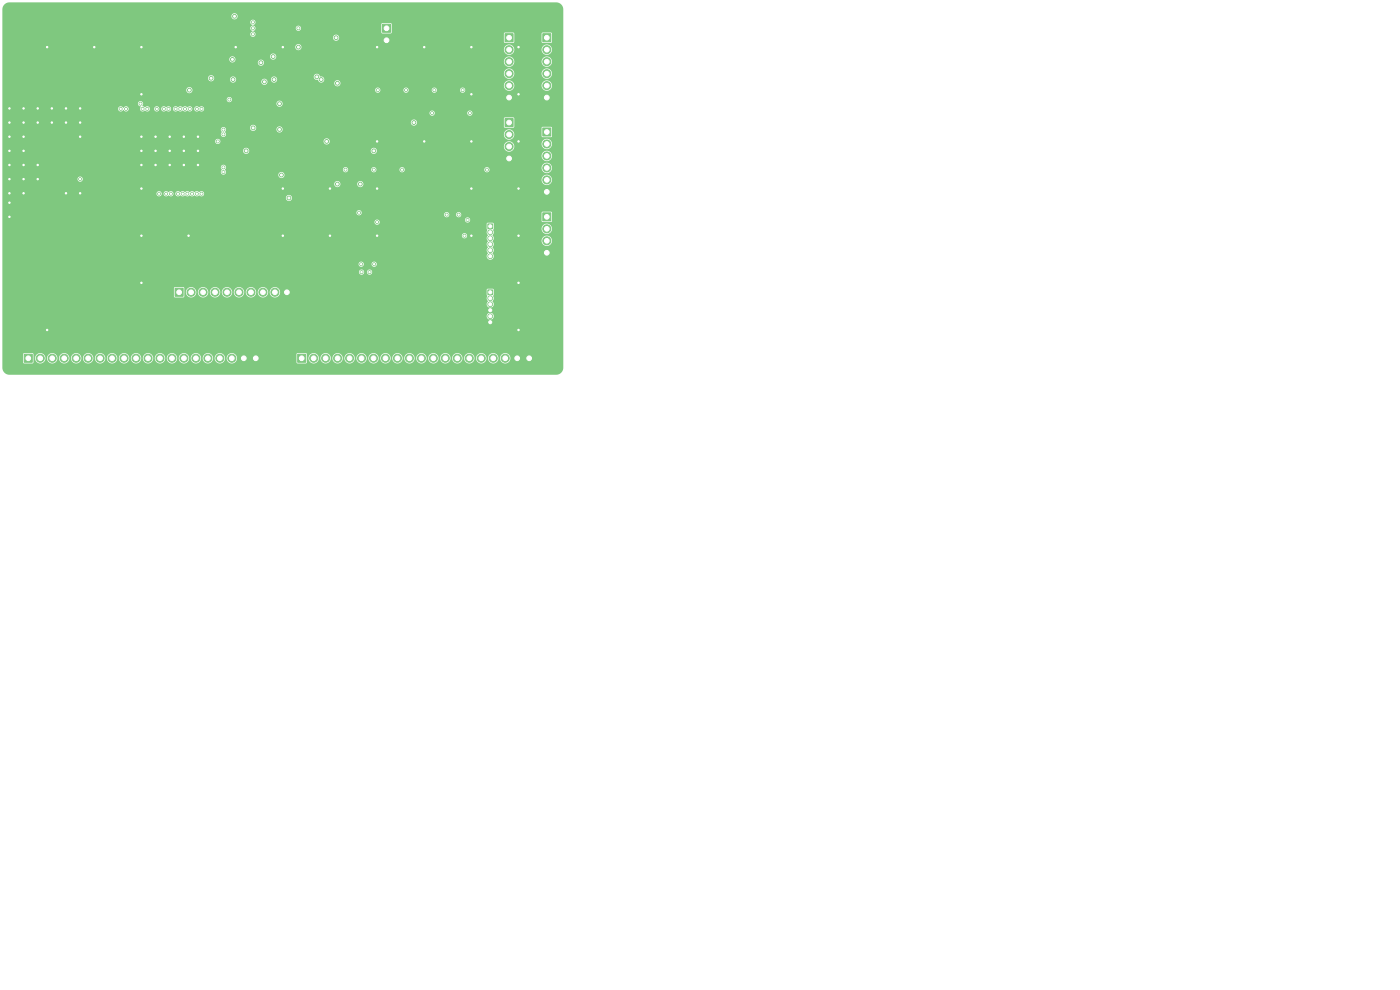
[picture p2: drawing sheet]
<svg xmlns="http://www.w3.org/2000/svg" width="297mm" height="210mm" viewBox="0 0 297 210" stroke-linecap="round" stroke-linejoin="round" font-family="sans-serif">
<g fill="#7fc87f" stroke="#7fc87f" stroke-width=".21">
<path d="M37.1 61.2h1.7v1.7h-1.7z"/>
<path d="M115.1 7.2h1.7v1.7h-1.7z"/>
<path d="M5.1 75.2h1.7v1.7h-1.7z"/>
<path d="M103.5 47.5h1v1h-1z"/>
<path d="M115.1 27.2h1.7v1.7h-1.7z"/>
<path d="M63.1 75.2h1.7v1.7h-1.7z"/>
<path d="M115.1 45.2h1.7v1.7h-1.7z"/>
<path d="M107.1 25.2h1.8v1.7h-1.8z"/>
<path d="M103.5 61.5h1v1h-1z"/>
<path d="M81.1 5.2h1.7v1.7h-1.7z"/>
<path d="M107.1 7.2h1.8v1.7h-1.8z"/>
<circle cx="40.5" cy="62" r=".85"/>
<circle cx="43.1" cy="62" r=".85"/>
<circle cx="45.6" cy="62" r=".85"/>
<circle cx="48.2" cy="62" r=".85"/>
<circle cx="50.7" cy="62" r=".85"/>
<circle cx="53.2" cy="62" r=".85"/>
<circle cx="55.8" cy="62" r=".85"/>
<circle cx="58.3" cy="62" r=".85"/>
<circle cx="60.9" cy="62" r=".85"/>
<circle cx="116" cy="10.5" r=".85"/>
<circle cx="116" cy="13.1" r=".85"/>
<circle cx="116" cy="15.6" r=".85"/>
<circle cx="116" cy="18.2" r=".85"/>
<circle cx="116" cy="20.7" r=".85"/>
<circle cx="8.5" cy="76" r=".85"/>
<circle cx="11.1" cy="76" r=".85"/>
<circle cx="13.6" cy="76" r=".85"/>
<circle cx="16.2" cy="76" r=".85"/>
<circle cx="18.7" cy="76" r=".85"/>
<circle cx="21.2" cy="76" r=".85"/>
<circle cx="23.8" cy="76" r=".85"/>
<circle cx="26.3" cy="76" r=".85"/>
<circle cx="28.9" cy="76" r=".85"/>
<circle cx="31.4" cy="76" r=".85"/>
<circle cx="33.9" cy="76" r=".85"/>
<circle cx="36.5" cy="76" r=".85"/>
<circle cx="39" cy="76" r=".85"/>
<circle cx="41.6" cy="76" r=".85"/>
<circle cx="44.1" cy="76" r=".85"/>
<circle cx="46.6" cy="76" r=".85"/>
<circle cx="49.2" cy="76" r=".85"/>
<circle cx="51.7" cy="76" r=".85"/>
<circle cx="54.3" cy="76" r=".85"/>
<circle cx="104" cy="49.3" r=".5"/>
<circle cx="104" cy="50.5" r=".5"/>
<circle cx="104" cy="51.8" r=".5"/>
<circle cx="104" cy="53.1" r=".5"/>
<circle cx="104" cy="54.4" r=".5"/>
<circle cx="116" cy="30.5" r=".85"/>
<circle cx="116" cy="33.1" r=".85"/>
<circle cx="116" cy="35.6" r=".85"/>
<circle cx="116" cy="38.2" r=".85"/>
<circle cx="116" cy="40.7" r=".85"/>
<circle cx="66.5" cy="76" r=".85"/>
<circle cx="69.1" cy="76" r=".85"/>
<circle cx="71.6" cy="76" r=".85"/>
<circle cx="74.2" cy="76" r=".85"/>
<circle cx="76.7" cy="76" r=".85"/>
<circle cx="79.2" cy="76" r=".85"/>
<circle cx="81.8" cy="76" r=".85"/>
<circle cx="84.3" cy="76" r=".85"/>
<circle cx="86.9" cy="76" r=".85"/>
<circle cx="89.4" cy="76" r=".85"/>
<circle cx="91.9" cy="76" r=".85"/>
<circle cx="94.5" cy="76" r=".85"/>
<circle cx="97" cy="76" r=".85"/>
<circle cx="99.6" cy="76" r=".85"/>
<circle cx="102.1" cy="76" r=".85"/>
<circle cx="104.6" cy="76" r=".85"/>
<circle cx="107.2" cy="76" r=".85"/>
<circle cx="109.7" cy="76" r=".85"/>
<circle cx="112.3" cy="76" r=".85"/>
<circle cx="116" cy="48.5" r=".85"/>
<circle cx="116" cy="51.1" r=".85"/>
<circle cx="116" cy="53.6" r=".85"/>
<circle cx="108" cy="28.5" r=".85"/>
<circle cx="108" cy="31.1" r=".85"/>
<circle cx="108" cy="33.6" r=".85"/>
<circle cx="104" cy="63.3" r=".5"/>
<circle cx="104" cy="64.5" r=".5"/>
<circle cx="104" cy="65.8" r=".5"/>
<circle cx="104" cy="67.1" r=".5"/>
<circle cx="104" cy="68.4" r=".5"/>
<circle cx="82" cy="8.5" r=".85"/>
<circle cx="108" cy="10.5" r=".85"/>
<circle cx="108" cy="13.1" r=".85"/>
<circle cx="108" cy="15.6" r=".85"/>
<circle cx="108" cy="18.2" r=".85"/>
<circle cx="108" cy="20.7" r=".85"/>
<circle cx="91.7" cy="24" r=".3"/>
<circle cx="42.7" cy="41.1" r=".3"/>
<circle cx="25.6" cy="23.1" r=".3"/>
<circle cx="42" cy="29" r=".3"/>
<circle cx="30" cy="10" r=".3"/>
<circle cx="5" cy="35" r=".3"/>
<circle cx="5" cy="26" r=".3"/>
<circle cx="110" cy="20" r=".3"/>
<circle cx="90" cy="10" r=".3"/>
<circle cx="17" cy="26" r=".3"/>
<circle cx="2" cy="29" r=".3"/>
<circle cx="100" cy="40" r=".3"/>
<circle cx="80" cy="50" r=".3"/>
<circle cx="42" cy="35" r=".3"/>
<circle cx="17" cy="29" r=".3"/>
<circle cx="39" cy="35" r=".3"/>
<circle cx="5" cy="32" r=".3"/>
<circle cx="2" cy="26" r=".3"/>
<circle cx="70" cy="40" r=".3"/>
<circle cx="14" cy="23" r=".3"/>
<circle cx="90" cy="30" r=".3"/>
<circle cx="17" cy="41" r=".3"/>
<circle cx="2" cy="35" r=".3"/>
<circle cx="42" cy="32" r=".3"/>
<circle cx="36" cy="32" r=".3"/>
<circle cx="60" cy="40" r=".3"/>
<circle cx="8" cy="26" r=".3"/>
<circle cx="100" cy="10" r=".3"/>
<circle cx="2" cy="38" r=".3"/>
<circle cx="8" cy="38" r=".3"/>
<circle cx="11" cy="23" r=".3"/>
<circle cx="33" cy="29" r=".3"/>
<circle cx="17" cy="23" r=".3"/>
<circle cx="80" cy="10" r=".3"/>
<circle cx="70" cy="50" r=".3"/>
<circle cx="80" cy="40" r=".3"/>
<circle cx="100" cy="30" r=".3"/>
<circle cx="39" cy="29" r=".3"/>
<circle cx="110" cy="10" r=".3"/>
<circle cx="100" cy="20" r=".3"/>
<circle cx="33" cy="35" r=".3"/>
<circle cx="50" cy="10" r=".3"/>
<circle cx="30" cy="35" r=".3"/>
<circle cx="5" cy="41" r=".3"/>
<circle cx="11" cy="26" r=".3"/>
<circle cx="80" cy="30" r=".3"/>
<circle cx="5" cy="23" r=".3"/>
<circle cx="2" cy="32" r=".3"/>
<circle cx="2" cy="46" r=".3"/>
<circle cx="30" cy="29" r=".3"/>
<circle cx="110" cy="60" r=".3"/>
<circle cx="8" cy="35" r=".3"/>
<circle cx="110" cy="50" r=".3"/>
<circle cx="36" cy="29" r=".3"/>
<circle cx="30" cy="60" r=".3"/>
<circle cx="40" cy="50" r=".3"/>
<circle cx="110" cy="70" r=".3"/>
<circle cx="60" cy="50" r=".3"/>
<circle cx="14" cy="41" r=".3"/>
<circle cx="30" cy="40" r=".3"/>
<circle cx="100" cy="50" r=".3"/>
<circle cx="39" cy="32" r=".3"/>
<circle cx="30" cy="32" r=".3"/>
<circle cx="110" cy="40" r=".3"/>
<circle cx="2" cy="41" r=".3"/>
<circle cx="8" cy="23" r=".3"/>
<circle cx="2" cy="43" r=".3"/>
<circle cx="2" cy="23" r=".3"/>
<circle cx="30" cy="50" r=".3"/>
<circle cx="33" cy="32" r=".3"/>
<circle cx="30" cy="20" r=".3"/>
<circle cx="10" cy="70" r=".3"/>
<circle cx="36" cy="35" r=".3"/>
<circle cx="14" cy="26" r=".3"/>
<circle cx="5" cy="29" r=".3"/>
<circle cx="10" cy="10" r=".3"/>
<circle cx="110" cy="30" r=".3"/>
<circle cx="5" cy="38" r=".3"/>
<circle cx="20" cy="10" r=".3"/>
<circle cx="60" cy="10" r=".3"/>
<circle cx="47.4" cy="28.5" r=".3"/>
<circle cx="76.6" cy="56" r=".3"/>
<circle cx="99.2" cy="46.7" r=".3"/>
<circle cx="53.6" cy="6" r=".3"/>
<circle cx="40.2" cy="23.1" r=".3"/>
<circle cx="98.5" cy="50" r=".3"/>
<circle cx="49.4" cy="16.9" r=".4"/>
<circle cx="53.7" cy="27.1" r=".4"/>
<circle cx="63.3" cy="10" r=".4"/>
<circle cx="94.8" cy="45.5" r=".3"/>
<circle cx="33.8" cy="41.1" r=".3"/>
<circle cx="79.3" cy="36" r=".3"/>
<circle cx="47.4" cy="36.5" r=".3"/>
<circle cx="79.3" cy="32" r=".4"/>
<circle cx="71.3" cy="8" r=".4"/>
<circle cx="87.8" cy="26" r=".4"/>
<circle cx="40.2" cy="19.1" r=".4"/>
<circle cx="49.7" cy="3.5" r=".4"/>
<circle cx="76.4" cy="39" r=".4"/>
<circle cx="39.2" cy="23.1" r=".3"/>
<circle cx="41.7" cy="41.1" r=".3"/>
<circle cx="98.1" cy="19.1" r=".3"/>
<circle cx="58.1" cy="16.9" r=".4"/>
<circle cx="67.2" cy="16.3" r=".4"/>
<circle cx="48.6" cy="21.1" r=".3"/>
<circle cx="47.4" cy="35.5" r=".3"/>
<circle cx="86.1" cy="19.1" r=".3"/>
<circle cx="29.8" cy="22" r=".3"/>
<circle cx="38.8" cy="41.1" r=".3"/>
<circle cx="36.2" cy="41.1" r=".3"/>
<circle cx="59.7" cy="37.1" r=".4"/>
<circle cx="68.1" cy="16.9" r=".4"/>
<circle cx="52.2" cy="32" r=".4"/>
<circle cx="61.3" cy="42" r=".4"/>
<circle cx="99.7" cy="24" r=".3"/>
<circle cx="55.4" cy="13.3" r=".4"/>
<circle cx="41.7" cy="23.1" r=".3"/>
<circle cx="26.8" cy="23.1" r=".3"/>
<circle cx="37.2" cy="23.1" r=".3"/>
<circle cx="42.7" cy="23.1" r=".3"/>
<circle cx="33.2" cy="23.1" r=".3"/>
<circle cx="92.1" cy="19.1" r=".3"/>
<circle cx="40.7" cy="41.1" r=".3"/>
<circle cx="97.3" cy="45.5" r=".3"/>
<circle cx="79.4" cy="56" r=".3"/>
<circle cx="80" cy="47.1" r=".3"/>
<circle cx="76.2" cy="45.1" r=".3"/>
<circle cx="76.7" cy="57.7" r=".3"/>
<circle cx="85.3" cy="36" r=".3"/>
<circle cx="30.2" cy="23.1" r=".3"/>
<circle cx="78.4" cy="57.7" r=".3"/>
<circle cx="31.2" cy="23.1" r=".3"/>
<circle cx="73.3" cy="36" r=".3"/>
<circle cx="103.3" cy="36" r=".3"/>
<circle cx="53.6" cy="7.3" r=".3"/>
<circle cx="38.2" cy="23.1" r=".3"/>
<circle cx="17" cy="38" r=".3"/>
<circle cx="39.7" cy="41.1" r=".3"/>
<circle cx="80.1" cy="19.1" r=".3"/>
<circle cx="46.2" cy="30" r=".3"/>
<circle cx="47.4" cy="27.5" r=".3"/>
<circle cx="53.6" cy="4.7" r=".3"/>
<circle cx="63.3" cy="6" r=".3"/>
<circle cx="35.2" cy="41.1" r=".3"/>
<circle cx="35.8" cy="23.1" r=".3"/>
<circle cx="37.8" cy="41.1" r=".3"/>
<circle cx="71.6" cy="39" r=".4"/>
<circle cx="59.3" cy="27.5" r=".4"/>
<circle cx="69.3" cy="30" r=".4"/>
<circle cx="44.8" cy="16.6" r=".4"/>
<circle cx="59.3" cy="22" r=".4"/>
<circle cx="58" cy="12" r=".4"/>
<circle cx="56.1" cy="17.3" r=".4"/>
<circle cx="34.8" cy="23.1" r=".3"/>
<circle cx="49.3" cy="12.6" r=".4"/>
<circle cx="71.6" cy="17.7" r=".4"/>
</g>
<path d="M.9 1l.5-.4 .6-.1h116a1.5 1.5 0 0 1 1.5 1.5v76a1.5 1.5 0 0 1-1.5 1.5h-116a1.5 1.5 0 0 1-1.5-1.5v-2.9h4.4v1.8l.2 .2h1.8l.2-.2v-1h.3v.2a1.1 1.1 0 0 0 1.2 1 1.1 1.1 0 0 0 1-1.2h.4v.2a1.1 1.1 0 0 0 1.2 1 1.1 1.1 0 0 0 1-1.2h.3v.2a1.1 1.1 0 0 0 1.2 1 1.1 1.1 0 0 0 1-1.2h.4v.2a1.1 1.1 0 0 0 1.1 1 1.1 1.1 0 0 0 1.1-1.2h.3v.2a1.1 1.1 0 0 0 1.2 1 1.1 1.1 0 0 0 1-1.2h.3v.2a1.1 1.1 0 0 0 1.2 1 1.1 1.1 0 0 0 1-1.2h.4v.2a1.1 1.1 0 0 0 1.2 1 1.1 1.1 0 0 0 1-1.2h.3v.2a1.1 1.1 0 0 0 1.2 1 1.1 1.1 0 0 0 1-1.2h.4v.2a1.1 1.1 0 0 0 1.1 1 1.1 1.1 0 0 0 1.1-1.2h.3v.2a1.1 1.1 0 0 0 1.2 1 1.1 1.1 0 0 0 1-1.2h.3v.2a1.1 1.1 0 0 0 1.2 1 1.1 1.1 0 0 0 1-1.2h.4v.2a1.1 1.1 0 0 0 1.2 1 1.1 1.1 0 0 0 1-1.2h.3v.2a1.1 1.1 0 0 0 1.2 1 1.1 1.1 0 0 0 1-1.2h.4v.2a1.1 1.1 0 0 0 1.1 1 1.1 1.1 0 0 0 1.1-1.2h.3v.2a1.1 1.1 0 0 0 1.2 1 1.1 1.1 0 0 0 1-1.2h.3v.2a1.1 1.1 0 0 0 1.2 1 1.1 1.1 0 0 0 1-1.2h.4v.2a1.1 1.1 0 0 0 1.6 .9 1.1 1.1 0 0 0 .1-1.9h13.1v1.8l.2 .2h1.8l.2-.2v-1h.3a1.1 1.1 0 0 0 1.1 1.2 1.1 1.1 0 0 0 1.1-1.2h.4v.2a1.1 1.1 0 0 0 1.2 1 1.1 1.1 0 0 0 1-1.2h.3v.2a1.1 1.1 0 0 0 1.2 1 1.1 1.1 0 0 0 1-1.2h.4v.2a1.1 1.1 0 0 0 1.1 1 1.1 1.1 0 0 0 1.1-1.2h.3v.2a1.1 1.1 0 0 0 1.2 1 1.1 1.1 0 0 0 1-1.2h.3v.2a1.1 1.1 0 0 0 1.2 1 1.1 1.1 0 0 0 1-1.2h.4v.2a1.1 1.1 0 0 0 1.2 1 1.1 1.1 0 0 0 1-1.2h.3v.2a1.1 1.1 0 0 0 1.2 1 1.1 1.1 0 0 0 1-1.2h.4v.2a1.1 1.1 0 0 0 1.1 1 1.1 1.1 0 0 0 1.1-1.2h.3v.2a1.1 1.1 0 0 0 1.2 1 1.1 1.1 0 0 0 1-1.2h.3v.2a1.1 1.1 0 0 0 1.2 1 1.1 1.1 0 0 0 1-1.2h.4v.2a1.1 1.1 0 0 0 1.2 1 1.1 1.1 0 0 0 1-1.2h.3v.2a1.1 1.1 0 0 0 1.2 1 1.1 1.1 0 0 0 1-1.2h.4v.2a1.1 1.1 0 0 0 1.1 1 1.1 1.1 0 0 0 1.1-1.2h.3v.2a1.1 1.1 0 0 0 1.2 1 1.1 1.1 0 0 0 1-1.2h.3v.2a1.1 1.1 0 0 0 1.2 1 1.1 1.1 0 0 0 1-1.2h.4v.2a1.1 1.1 0 0 0 1.7 .8 1.1 1.1 0 0 0 0-1.8 1.1 1.1 0 0 0-1.7 .8h-.4v-.2a1.1 1.1 0 0 0-1.1-.8 1.1 1.1 0 0 0-1.1 1h-.3v-.2a1.1 1.1 0 0 0-1.2-.8 1.1 1.1 0 0 0-1 1h-.3l-.1-.2a1.1 1.1 0 0 0-1.1-.8 1.1 1.1 0 0 0-1 1h-.4v-.2a1.1 1.1 0 0 0-1.2-.8 1.1 1.1 0 0 0-1 1h-.3v-.2a1.1 1.1 0 0 0-1.2-.8 1.1 1.1 0 0 0-1 1h-.4v-.2a1.1 1.1 0 0 0-1.1-.8 1.1 1.1 0 0 0-1.1 1h-.3v-.2a1.1 1.1 0 0 0-1.2-.8 1.1 1.1 0 0 0-1 1h-.3l-.1-.2a1.1 1.1 0 0 0-1.1-.8 1.1 1.1 0 0 0-1 1h-.4v-.2a1.1 1.1 0 0 0-1.2-.8 1.1 1.1 0 0 0-1 1h-.3v-.2a1.1 1.1 0 0 0-1.2-.8 1.1 1.1 0 0 0-1 1h-.4v-.2a1.1 1.1 0 0 0-1.1-.8 1.1 1.1 0 0 0-1.1 1h-.3v-.2a1.1 1.1 0 0 0-1.2-.8 1.1 1.1 0 0 0-1 1h-.3l-.1-.2a1.1 1.1 0 0 0-1.1-.8 1.1 1.1 0 0 0-1 1h-.4v-.2a1.1 1.1 0 0 0-1.2-.8 1.1 1.1 0 0 0-1 1h-.3v-.2a1.1 1.1 0 0 0-1.2-.8 1.1 1.1 0 0 0-1 1h-.4v-.2a1.1 1.1 0 0 0-1.1-.8 1.1 1.1 0 0 0-1.1 1h-.3v-.8l-.2-.2h-1.8l-.2 .2h-13.1a1.1 1.1 0 0 0-1.7 .8h-.4v-.2a1.1 1.1 0 0 0-1.1-.8 1.1 1.1 0 0 0-1.1 1h-.3v-.2a1.1 1.1 0 0 0-1.2-.8 1.1 1.1 0 0 0-1 1h-.3l-.1-.2a1.1 1.1 0 0 0-1.1-.8 1.1 1.1 0 0 0-1 1h-.4v-.2a1.1 1.1 0 0 0-1.2-.8 1.1 1.1 0 0 0-1 1h-.3v-.2a1.1 1.1 0 0 0-1.2-.8 1.1 1.1 0 0 0-1 1h-.4v-.2a1.1 1.1 0 0 0-1.1-.8 1.1 1.1 0 0 0-1.1 1h-.3v-.2a1.1 1.1 0 0 0-1.2-.8 1.1 1.1 0 0 0-1 1h-.3l-.1-.2a1.1 1.1 0 0 0-1.1-.8 1.1 1.1 0 0 0-1 1h-.4v-.2a1.1 1.1 0 0 0-1.2-.8 1.1 1.1 0 0 0-1 1h-.3v-.2a1.1 1.1 0 0 0-1.2-.8 1.1 1.1 0 0 0-1 1h-.4v-.2a1.1 1.1 0 0 0-1.1-.8 1.1 1.1 0 0 0-1.1 1h-.3v-.2a1.1 1.1 0 0 0-1.2-.8 1.1 1.1 0 0 0-1 1h-.3l-.1-.2a1.1 1.1 0 0 0-1.1-.8 1.1 1.1 0 0 0-1 1h-.4v-.2a1.1 1.1 0 0 0-1.2-.8 1.1 1.1 0 0 0-1 1h-.3v-.2a1.1 1.1 0 0 0-1.2-.8 1.1 1.1 0 0 0-1 1h-.4v-.2a1.1 1.1 0 0 0-1.1-.8 1.1 1.1 0 0 0-1.1 1h-.3v-.8l-.2-.2h-1.8l-.2 .2h-4.4v-8.1h102.7v.2a.75 .75 0 0 0 1.2 .5 .75 .75 0 0 0 0-1.3 .75 .75 0 0 0-1.2 .6h-102.7v-5.9h36.4v1.8l.2 .2h1.8l.2-.2v-1h.3a1.1 1.1 0 0 0 1.1 1.2 1.1 1.1 0 0 0 1.1-1.2h.4v.2a1.1 1.1 0 0 0 1.2 1 1.1 1.1 0 0 0 1-1.2h.3v.2a1.1 1.1 0 0 0 1.2 1 1.1 1.1 0 0 0 1-1.2h.4v.2a1.1 1.1 0 0 0 1.1 1 1.1 1.1 0 0 0 1.1-1.2h.3v.2a1.1 1.1 0 0 0 1.2 1 1.1 1.1 0 0 0 1-1.2h.3v.2a1.1 1.1 0 0 0 1.2 1 1.1 1.1 0 0 0 1-1.2h.4v.2a1.1 1.1 0 0 0 1.2 1 1.1 1.1 0 0 0 1-1.2h.3v.2a1.1 1.1 0 0 0 1.4 1 1.1 1.1 0 0 0 .7-1.6h43.9l.2 1.3a1.02 1.02 0 0 0 .1 1.2 .78 .78 0 0 0 .1 1.1 .78 .78 0 0 0 1.1-.1 .78 .78 0 0 0-.2-1.1 1.03 1.03 0 0 0 .1-1.2l.2-1.2-.3-.3h-1l-.3 .3h-43.9a1.1 1.1 0 0 0-1.2-.6 1.1 1.1 0 0 0-.9 1h-.3v-.2a1.1 1.1 0 0 0-1.2-.8 1.1 1.1 0 0 0-1 1h-.4v-.2a1.1 1.1 0 0 0-1.1-.8 1.1 1.1 0 0 0-1.1 1h-.3v-.2a1.1 1.1 0 0 0-1.2-.8 1.1 1.1 0 0 0-1 1h-.3l-.1-.2a1.1 1.1 0 0 0-1.1-.8 1.1 1.1 0 0 0-1 1h-.4v-.2a1.1 1.1 0 0 0-1.2-.8 1.1 1.1 0 0 0-1 1h-.3v-.2a1.1 1.1 0 0 0-1.2-.8 1.1 1.1 0 0 0-1 1h-.4v-.2a1.1 1.1 0 0 0-1.1-.8 1.1 1.1 0 0 0-1.1 1h-.3v-.8l-.2-.2h-1.8l-.2 .2h-36.4v-3.4h75.6v.1a.56 .56 0 0 0 .7 .5 .56 .56 0 0 0 .5-.6h.5v.1a.56 .56 0 0 0 .9 .4 .56 .56 0 0 0 0-.9 .56 .56 0 0 0-.9 .4h-.5l-.1-.2a.56 .56 0 0 0-.6-.3 .56 .56 0 0 0-.5 .5h-75.6v-1.7h75.6v.1a.56 .56 0 0 0 .6 .5 .56 .56 0 0 0 .5-.6h1.6v.1a.56 .56 0 0 0 .9 .4 .56 .56 0 0 0 0-.9 .56 .56 0 0 0-.9 .4h-1.6l-.1-.2a.56 .56 0 0 0-.5-.3 .56 .56 0 0 0-.5 .5h-75.6v-6.1h97.5v.2a.56 .56 0 0 0 .8 .4 .56 .56 0 0 0 0-1 .56 .56 0 0 0-.8 .4h-97.5v-2.8h78.9v.1a.55 .55 0 0 0 .4 .5 .55 .55 0 0 0 .6-.2h22.8v1l.2 .3-.2 .5 .3 .6a.99 .99 0 0 0 0 1.3 .97 .97 0 0 0 0 1.3 .97 .97 0 0 0 0 1.3 .78 .78 0 0 0 .1 1.1 .78 .78 0 0 0 1.1-.1 .78 .78 0 0 0-.2-1.1 .93 .93 0 0 0 0-1.3 .97 .97 0 0 0 0-1.3l.1-.1h10.3v.2a1.1 1.1 0 0 0 1.7 .8 1.1 1.1 0 0 0 0-1.9 1.1 1.1 0 0 0-1.7 .9h-10.3l.1-.1a.81 .81 0 0 0-.2-1v-.1a1.02 1.02 0 0 0 .1-1.1l.2-.2h10.1v.1a1.1 1.1 0 0 0 1.7 .9 1.1 1.1 0 0 0 0-1.9 1.1 1.1 0 0 0-1.7 .9h-10.1v-1l-.3-.3h-1l-.3 .3h-22.8a.55 .55 0 0 0-.3-.9h18.5v.1a.56 .56 0 0 0 .9 .4 .56 .56 0 0 0 0-.9 .56 .56 0 0 0-.9 .4h-18.7l-.2 .1-.3 .4h-78.9v-2h75.1a.55 .55 0 0 0 .4 .5 .55 .55 0 0 0 .6-.1h17.6v.1a.56 .56 0 0 0 .6 .5 .56 .56 0 0 0 .5-.6h1.4v.1a.55 .55 0 0 0 .9 .4 .55 .55 0 0 0 .1-.9h17.2l.1 1.9 1.9 .1 .2-.2v-1.8l-.2-.2h-1.8l-.2 .2h-17.3a.56 .56 0 0 0-.9 .4h-1.4v-.2a.56 .56 0 0 0-.6-.3 .56 .56 0 0 0-.5 .5h-17.6a.55 .55 0 0 0-.2-.9 .55 .55 0 0 0-.8 .5h-75.1v-3.2h60.1v.2a.65 .65 0 0 0 1 .5 .65 .65 0 0 0 0-1.2 .65 .65 0 0 0-1 .5h-60.1v-.9h32.7v.2a.56 .56 0 0 0 .6 .5 .56 .56 0 0 0 .5-.7h.4v.2a.67 .67 0 0 0 1.1 .2 .55 .55 0 0 0 .7 .2 .55 .55 0 0 0 .3-.6h.4v.2a.67 .67 0 0 0 1.1 .2 .79 .79 0 0 0 1 0 .79 .79 0 0 0 1 0 .79 .79 0 0 0 1 0 .79 .79 0 0 0 1 0 .57 .57 0 0 0 .9 0 .57 .57 0 0 0-.2-.8 .57 .57 0 0 0-.8 .2l-.2-.2h-.5a.42 .42 0 0 1-.7-.1l-.2 .1a.48 .48 0 0 1-.8-.1l-.2 .1a.48 .48 0 0 1-.8-.1l-.2 .1a.48 .48 0 0 1-.8-.1l-.4 .2-.2 .3h-.4a.67 .67 0 0 0-1.1-.2l-.5-.3-.4 .3-.1 .2h-.4a.56 .56 0 0 0-.6-.5 .56 .56 0 0 0-.5 .5h-32.7v-2h70.4v.1a.65 .65 0 0 0 .7 .6 .65 .65 0 0 0 .6-.7h3.6v.1a.65 .65 0 0 0 1 .5 .65 .65 0 0 0 0-1.1 .65 .65 0 0 0-1 .5h-3.6v-.1a.65 .65 0 0 0-.7-.5 .65 .65 0 0 0-.6 .6h-70.4v-1.1h15.9v.2a.56 .56 0 0 0 .6 .5 .56 .56 0 0 0 .6-.5h97.3v.1a1.1 1.1 0 0 0 1.7 .9 1.1 1.1 0 0 0 0-1.9 1.1 1.1 0 0 0-1.7 .9h-97.3a.56 .56 0 0 0-.5-.7 .56 .56 0 0 0-.7 .5h-15.9v-.8h58.5v.1a.65 .65 0 0 0 1 .5 .65 .65 0 0 0 0-1.1 .65 .65 0 0 0-1 .5h-58.5v-1.7h46.3l.1 .3a.42 .42 0 0 1-.1 .7 .57 .57 0 0 0 .9 .5 .57 .57 0 0 0 0-.9l25-.1v.2a.56 .56 0 0 0 .7 .5 .56 .56 0 0 0 .5-.7h4.8v.2a.56 .56 0 0 0 .7 .5 .56 .56 0 0 0 .5-.7h4.8v.2a.56 .56 0 0 0 .7 .5 .56 .56 0 0 0 .5-.7h16.8v.2a.55 .55 0 0 0 .9 .4 .55 .55 0 0 0 0-1h11.3v.2a1.1 1.1 0 0 0 1.7 .9 1.1 1.1 0 0 0 0-1.9 1.1 1.1 0 0 0-1.7 .8l-11.7-.1-.2 .2-.3 .3h-16.8a.56 .56 0 0 0-.6-.5 .56 .56 0 0 0-.6 .5h-4.8l-.1-.1a.56 .56 0 0 0-.6-.4 .56 .56 0 0 0-.5 .5h-4.8l-.1-.1a.56 .56 0 0 0-.6-.4 .56 .56 0 0 0-.5 .5h-24.9v-.1a.55 .55 0 0 0-.2-.8 .55 .55 0 0 0-.8 .4h-46.3v-2.4h114.4v.2a1.1 1.1 0 0 0 1.7 .8 1.1 1.1 0 0 0 0-1.9 1.1 1.1 0 0 0-1.7 .9h-114.4v-1.1h51.1v.2a.65 .65 0 0 0 .7 .6 .65 .65 0 0 0 .6-.8h25.7v.2a.65 .65 0 0 0 1 .5 .65 .65 0 0 0 0-1.2 .65 .65 0 0 0-1 .5h-25.7l-.1-.1a.65 .65 0 0 0-.6-.5 .65 .65 0 0 0-.6 .6h-51.1v-.9h106.4v.2a1.1 1.1 0 0 0 1.5 .9 1.1 1.1 0 0 0 .5-1.6h6v.1a1.1 1.1 0 0 0 1.7 .9 1.1 1.1 0 0 0 0-1.9 1.1 1.1 0 0 0-1.7 .9l-6.1-.1a1.1 1.1 0 0 0-1.1-.4 1.1 1.1 0 0 0-.8 1h-106.4v-1.1h45.1v.2a.55 .55 0 0 0 .7 .5 .55 .55 0 0 0 .5-.7h21.8v.2a.65 .65 0 0 0 1 .5 .65 .65 0 0 0 0-1.2 .65 .65 0 0 0-1 .5h-21.8a.56 .56 0 0 0-.6-.5 .56 .56 0 0 0-.6 .5h-45.1v-2.5h46.3l.3 .6a.57 .57 0 0 0 0 1 .57 .57 0 0 0 .9-.5h58.9v.1a1.1 1.1 0 0 0 1.7 .9 1.1 1.1 0 0 0 0-1.9 1.1 1.1 0 0 0-1.7 .9h-58.9l-.3-.6a.55 .55 0 0 0 0-.8h5.3v.1a.65 .65 0 0 0 .6 .6 .65 .65 0 0 0 .7-.4h4.3v.1a.65 .65 0 0 0 .9 .6 .65 .65 0 0 0 .4-1h55l.1 1.9 1.9 .1 .2-.2v-1.8l-.2-.2h-1.8l-.2 .2h-55a.65 .65 0 0 0-.7-.3 .65 .65 0 0 0-.6 .6l-4.3-.1a.65 .65 0 0 0-.5-.8 .65 .65 0 0 0-.8 .6h-5.3a.56 .56 0 0 0-.9 .3h-46.3v-1.5h86.7v.2a.65 .65 0 0 0 1 .5 .65 .65 0 0 0 0-1.2 .65 .65 0 0 0-1 .5h-86.7v-.8h106.4l.1 1.9 1.9 .1 .2-.2v-1.8l-.2-.2h-1.8l-.2 .2h-106.4v-1.2h90.6v.2a.56 .56 0 0 0 .6 .5 .56 .56 0 0 0 .5-.7h6.9v.2a.56 .56 0 0 0 .9 .4 .56 .56 0 0 0 0-1 .56 .56 0 0 0-.9 .4h-6.9v-.1a.56 .56 0 0 0-.6-.4 .56 .56 0 0 0-.5 .5h-90.6v-.9h24.5v.2a.61 .61 0 0 0 .6 .4 .61 .61 0 0 0 .6-.3 .58 .58 0 0 0 .9 .2 .58 .58 0 0 0-.1-1 .58 .58 0 0 0-.8 .4l-.3-.2a.56 .56 0 0 0-.9 .3h-24.5v-1.1h28.8l.1 .4 .5 .3a.63 .63 0 0 0 0 .9 .63 .63 0 0 0 .9-.1 .55 .55 0 0 0 .7 .2 .55 .55 0 0 0 .3-.6h.9v.2a.56 .56 0 0 0 .6 .5 .56 .56 0 0 0 .5-.7h.4v.2a.67 .67 0 0 0 1.1 .2 .55 .55 0 0 0 .7 .2 .55 .55 0 0 0 .3-.6h.4v.2a.67 .67 0 0 0 1.1 .2 .79 .79 0 0 0 1 0 .79 .79 0 0 0 1 0 .55 .55 0 0 0 .7 .2 .55 .55 0 0 0 .3-.6h.4v.2a.67 .67 0 0 0 1.1 .2 .57 .57 0 0 0 .9 0 .57 .57 0 0 0-.2-.8 .57 .57 0 0 0-.8 .2l-.1-.1a.56 .56 0 0 0-.9 .3h-.4v-.1a.69 .69 0 0 0-1.1-.1l-.6-.2a.48 .48 0 0 1-.8-.1l-.2 .1a.48 .48 0 0 1-.8-.1l-.4 .2-.2 .3h-.4a.67 .67 0 0 0-1.1-.2l-.5-.3-.3 .2-.2 .3h-.4a.56 .56 0 0 0-.6-.5 .56 .56 0 0 0-.5 .5h-.9v-.1a.69 .69 0 0 0-1.1-.1l-.5-.3 .2-.6h28.2a.65 .65 0 0 0 .9 .7 .65 .65 0 0 0 .2-1.1 .65 .65 0 0 0-1 .3l-.1 .1h-28.2a.55 .55 0 0 0-.6-.5 .55 .55 0 0 0-.5 .5h-28.8v-.8h47.6v.1a.56 .56 0 0 0 .8 .4 .56 .56 0 0 0 0-.9 .56 .56 0 0 0-.8 .4h-47.6v-2h39v.1a.65 .65 0 0 0 .7 .6 .65 .65 0 0 0 .6-.7h38.8v.1a.56 .56 0 0 0 .6 .5 .56 .56 0 0 0 .5-.6h4.9v.1a.56 .56 0 0 0 .6 .5 .56 .56 0 0 0 .5-.6h4.9v.1a.56 .56 0 0 0 .6 .5 .56 .56 0 0 0 .5-.6h4.9v.1a.56 .56 0 0 0 .8 .4 .56 .56 0 0 0 0-.9 .56 .56 0 0 0-.8 .4h-4.9v-.2a.56 .56 0 0 0-.6-.3 .56 .56 0 0 0-.5 .5h-4.9v-.2a.56 .56 0 0 0-.6-.3 .56 .56 0 0 0-.5 .5h-4.9v-.2a.56 .56 0 0 0-.6-.3 .56 .56 0 0 0-.5 .5h-38.8v-.2a.65 .65 0 0 0-.7-.4 .65 .65 0 0 0-.6 .6h-39v-2.6h43.6v.2a.65 .65 0 0 0 .6 .5 .65 .65 0 0 0 .7-.4h3.4v.1a.65 .65 0 0 0 .4 .6 .65 .65 0 0 0 .7-.2h5.5v.1a.65 .65 0 0 0 .6 .6 .65 .65 0 0 0 .7-.4h14.2l.3 .6a.65 .65 0 0 0 .9-.1h34.8v.1a1.1 1.1 0 0 0 1.2 1.1 1.1 1.1 0 0 0 1-1.2h5.8v.1a1.1 1.1 0 0 0 1.7 .9 1.1 1.1 0 0 0 0-1.9 1.1 1.1 0 0 0-1.7 .9h-5.8v-.2a1.1 1.1 0 0 0-1.2-.8 1.1 1.1 0 0 0-1 1h-34.8l.1-.1a.65 .65 0 0 0-.4-1 .65 .65 0 0 0-.9 .6h-14.2v-.4l-.3-.4h1.1a.65 .65 0 0 0 .5 .7 .65 .65 0 0 0 .8-.5 .65 .65 0 0 0-.5-.8h8.3l.2 .6 .6 .1a.67 .67 0 0 0 .6 .7 .67 .67 0 0 0 .7-.6 .67 .67 0 0 0-.5-.8 .52 .52 0 0 1-.6-.4l-.7-.1-.3 .5h-8.5l-.4 .2-.2 .4-1.6-.1-.3 .2-.2 .4-5.4-.1a.65 .65 0 0 0-.3-.9 .65 .65 0 0 0-.9 .5h-3.4a.65 .65 0 0 0-.5-.8 .65 .65 0 0 0-.8 .5h-43.6v-1h106.4v.2a1.1 1.1 0 0 0 1.2 1 1.1 1.1 0 0 0 1-1.2h5.8v.2a1.1 1.1 0 0 0 1.7 .9 1.1 1.1 0 0 0 0-1.9 1.1 1.1 0 0 0-1.7 .8h-5.8v-.1a1.1 1.1 0 0 0-1.2-.9 1.1 1.1 0 0 0-1 1h-106.4v-3h48.1l.2 .5 .4 .3 5.5-.1v.2a.65 .65 0 0 0 .8 .5 .65 .65 0 0 0 .4-.9h51v.2a1.1 1.1 0 0 0 1.2 1 1.1 1.1 0 0 0 1-1.2h5.8v.2a1.1 1.1 0 0 0 1.7 .8 1.1 1.1 0 0 0 0-1.9 1.1 1.1 0 0 0-1.7 .9h-5.8v-.2a1.1 1.1 0 0 0-1.2-.8 1.1 1.1 0 0 0-1 1h-51a.65 .65 0 0 0-.7-.3 .65 .65 0 0 0-.5 .5h-5.2a.65 .65 0 0 0 .2-1.1 .65 .65 0 0 0-1.1 .4h-48.1v-.6h56.8v.2a.65 .65 0 0 0 1 .5 .65 .65 0 0 0 0-1.2 .65 .65 0 0 0-1 .5h-56.8v-2h62.1l.2 .5 .4 .3 .6-.2h43.1v.1a1.1 1.1 0 0 0 1.2 1 1.1 1.1 0 0 0 1-1.1h5.8v.1a1.1 1.1 0 0 0 1.7 .9 1.1 1.1 0 0 0 0-1.9 1.1 1.1 0 0 0-1.7 .9h-5.8v-.2a1.1 1.1 0 0 0-1.2-.9 1.1 1.1 0 0 0-1 1.1l-43.1-.1a.65 .65 0 0 0-.2-1 .65 .65 0 0 0-1 .5h-62.1v-2h70.1v.2a.65 .65 0 0 0 1 .5 .65 .65 0 0 0 0-1.2 .65 .65 0 0 0-1 .5h-70.1v-3.2h52.6l.1 .4 .4 .2-.1 .2a.6 .6 0 0 0-.4 .6 .6 .6 0 0 0 .5 .5 .56 .56 0 0 0-.5 .6 .56 .56 0 0 0 .6 .6 .56 .56 0 0 0 .5-.7h52.7v1.8l.2 .2 1.9-.1 .1-1.9h5.8l.1 1.9 1.9 .1 .2-.2v-1.8l-.2-.2h-1.8l-.2 .2h-5.8l-.2-.2h-1.8l-.2 .2h-52.7l-.5-.5 .4-.3 .1-.4h8.5a.56 .56 0 0 0 .8 .6 .56 .56 0 0 0 .2-.9 .56 .56 0 0 0-.9 .2l-.1 .1h-8.5l-.5-.5 .3-.3h26.9l.1 1.9 1.9 .1 .2-.2v-1.8l-.2-.2h-1.8l-.2 .2h-26.8a.55 .55 0 0 0-.2-.9 .55 .55 0 0 0-.8 .5h-52.6v-1.3h48.6v.1a.65 .65 0 0 0 1 .5 .65 .65 0 0 0 0-1.1 .65 .65 0 0 0-1 .5h-48.6v-1.6z" fill="#7fc87f"/>
<g fill="#fff" stroke="#fff" stroke-width=".21">
<circle cx="91.7" cy="24" r=".15"/>
<circle cx="42.8" cy="41.1" r=".15"/>
<circle cx="25.6" cy="23.1" r=".15"/>
<circle cx="42" cy="29" r=".15"/>
<circle cx="30" cy="10" r=".15"/>
<circle cx="5" cy="35" r=".15"/>
<circle cx="5" cy="26" r=".15"/>
<circle cx="110" cy="20" r=".15"/>
<circle cx="90" cy="10" r=".15"/>
<circle cx="17" cy="26" r=".15"/>
<circle cx="2" cy="29" r=".15"/>
<circle cx="100" cy="40" r=".15"/>
<circle cx="80" cy="50" r=".15"/>
<circle cx="42" cy="35" r=".15"/>
<circle cx="17" cy="29" r=".15"/>
<circle cx="39" cy="35" r=".15"/>
<circle cx="5" cy="32" r=".15"/>
<circle cx="2" cy="26" r=".15"/>
<circle cx="70" cy="40" r=".15"/>
<circle cx="14" cy="23" r=".15"/>
<circle cx="90" cy="30" r=".15"/>
<circle cx="17" cy="41" r=".15"/>
<circle cx="2" cy="35" r=".15"/>
<circle cx="42" cy="32" r=".15"/>
<circle cx="36" cy="32" r=".15"/>
<circle cx="60" cy="40" r=".15"/>
<circle cx="8" cy="26" r=".15"/>
<circle cx="100" cy="10" r=".15"/>
<circle cx="2" cy="38" r=".15"/>
<circle cx="8" cy="38" r=".15"/>
<circle cx="11" cy="23" r=".15"/>
<circle cx="33" cy="29" r=".15"/>
<circle cx="17" cy="23" r=".15"/>
<circle cx="80" cy="10" r=".15"/>
<circle cx="70" cy="50" r=".15"/>
<circle cx="80" cy="40" r=".15"/>
<circle cx="100" cy="30" r=".15"/>
<circle cx="39" cy="29" r=".15"/>
<circle cx="110" cy="10" r=".15"/>
<circle cx="100" cy="20" r=".15"/>
<circle cx="33" cy="35" r=".15"/>
<circle cx="50" cy="10" r=".15"/>
<circle cx="30" cy="35" r=".15"/>
<circle cx="5" cy="41" r=".15"/>
<circle cx="11" cy="26" r=".15"/>
<circle cx="80" cy="30" r=".15"/>
<circle cx="5" cy="23" r=".15"/>
<circle cx="2" cy="32" r=".15"/>
<circle cx="2" cy="46" r=".15"/>
<circle cx="30" cy="29" r=".15"/>
<circle cx="110" cy="60" r=".15"/>
<circle cx="8" cy="35" r=".15"/>
<circle cx="110" cy="50" r=".15"/>
<circle cx="36" cy="29" r=".15"/>
<circle cx="30" cy="60" r=".15"/>
<circle cx="40" cy="50" r=".15"/>
<circle cx="110" cy="70" r=".15"/>
<circle cx="60" cy="50" r=".15"/>
<circle cx="14" cy="41" r=".15"/>
<circle cx="30" cy="40" r=".15"/>
<circle cx="100" cy="50" r=".15"/>
<circle cx="39" cy="32" r=".15"/>
<circle cx="30" cy="32" r=".15"/>
<circle cx="110" cy="40" r=".15"/>
<circle cx="2" cy="41" r=".15"/>
<circle cx="8" cy="23" r=".15"/>
<circle cx="2" cy="43" r=".15"/>
<circle cx="2" cy="23" r=".15"/>
<circle cx="30" cy="50" r=".15"/>
<circle cx="33" cy="32" r=".15"/>
<circle cx="30" cy="20" r=".15"/>
<circle cx="10" cy="70" r=".15"/>
<circle cx="36" cy="35" r=".15"/>
<circle cx="14" cy="26" r=".15"/>
<circle cx="5" cy="29" r=".15"/>
<circle cx="10" cy="10" r=".15"/>
<circle cx="110" cy="30" r=".15"/>
<circle cx="5" cy="38" r=".15"/>
<circle cx="20" cy="10" r=".15"/>
<circle cx="60" cy="10" r=".15"/>
<circle cx="47.4" cy="28.5" r=".15"/>
<circle cx="76.6" cy="56.1" r=".15"/>
<circle cx="99.2" cy="46.7" r=".15"/>
<circle cx="53.7" cy="6" r=".15"/>
<circle cx="40.2" cy="23.1" r=".15"/>
<circle cx="98.5" cy="50" r=".15"/>
<circle cx="49.4" cy="16.9" r=".2"/>
<circle cx="53.7" cy="27.1" r=".2"/>
<circle cx="63.3" cy="10" r=".2"/>
<circle cx="94.8" cy="45.5" r=".15"/>
<circle cx="33.7" cy="41.1" r=".15"/>
<circle cx="79.3" cy="36" r=".15"/>
<circle cx="47.4" cy="36.5" r=".15"/>
<circle cx="79.3" cy="32" r=".2"/>
<circle cx="71.3" cy="8" r=".2"/>
<circle cx="87.8" cy="26" r=".2"/>
<circle cx="40.2" cy="19.1" r=".2"/>
<circle cx="49.8" cy="3.5" r=".2"/>
<circle cx="76.4" cy="39.1" r=".2"/>
<circle cx="39.2" cy="23.1" r=".15"/>
<circle cx="41.8" cy="41.1" r=".15"/>
<circle cx="98.1" cy="19.1" r=".15"/>
<circle cx="58.1" cy="16.9" r=".2"/>
<circle cx="67.2" cy="16.3" r=".2"/>
<circle cx="48.6" cy="21.1" r=".15"/>
<circle cx="47.4" cy="35.5" r=".15"/>
<circle cx="86.1" cy="19.1" r=".15"/>
<circle cx="29.8" cy="22" r=".15"/>
<circle cx="38.8" cy="41.1" r=".15"/>
<circle cx="36.3" cy="41.1" r=".15"/>
<circle cx="59.7" cy="37.1" r=".2"/>
<circle cx="68.1" cy="16.9" r=".2"/>
<circle cx="52.2" cy="32" r=".2"/>
<circle cx="61.3" cy="42" r=".2"/>
<circle cx="99.7" cy="24" r=".15"/>
<circle cx="55.3" cy="13.3" r=".2"/>
<circle cx="41.8" cy="23.1" r=".15"/>
<circle cx="26.7" cy="23.1" r=".15"/>
<circle cx="37.2" cy="23.1" r=".15"/>
<circle cx="42.8" cy="23.1" r=".15"/>
<circle cx="33.3" cy="23.1" r=".15"/>
<circle cx="92.1" cy="19.1" r=".15"/>
<circle cx="40.8" cy="41.1" r=".15"/>
<circle cx="97.3" cy="45.5" r=".15"/>
<circle cx="79.4" cy="56.1" r=".15"/>
<circle cx="80" cy="47.1" r=".15"/>
<circle cx="76.2" cy="45.1" r=".15"/>
<circle cx="76.7" cy="57.7" r=".15"/>
<circle cx="85.3" cy="36" r=".15"/>
<circle cx="30.2" cy="23.1" r=".15"/>
<circle cx="78.4" cy="57.7" r=".15"/>
<circle cx="31.2" cy="23.1" r=".15"/>
<circle cx="73.3" cy="36" r=".15"/>
<circle cx="103.3" cy="36" r=".15"/>
<circle cx="53.7" cy="7.3" r=".15"/>
<circle cx="38.2" cy="23.1" r=".15"/>
<circle cx="17" cy="38" r=".15"/>
<circle cx="39.8" cy="41.1" r=".15"/>
<circle cx="80.1" cy="19.1" r=".15"/>
<circle cx="46.2" cy="30" r=".15"/>
<circle cx="47.4" cy="27.5" r=".15"/>
<circle cx="53.7" cy="4.7" r=".15"/>
<circle cx="63.3" cy="6" r=".15"/>
<circle cx="35.3" cy="41.1" r=".15"/>
<circle cx="35.7" cy="23.1" r=".15"/>
<circle cx="37.7" cy="41.1" r=".15"/>
<circle cx="71.6" cy="39.1" r=".2"/>
<circle cx="59.3" cy="27.5" r=".2"/>
<circle cx="69.3" cy="30" r=".2"/>
<circle cx="44.8" cy="16.6" r=".2"/>
<circle cx="59.3" cy="22" r=".2"/>
<circle cx="57.9" cy="12" r=".2"/>
<circle cx="56.1" cy="17.4" r=".2"/>
<circle cx="34.7" cy="23.1" r=".15"/>
<circle cx="49.3" cy="12.6" r=".2"/>
<circle cx="71.6" cy="17.7" r=".2"/>
<circle cx="38" cy="62" r=".5"/>
<circle cx="40.5" cy="62" r=".5"/>
<circle cx="43.1" cy="62" r=".5"/>
<circle cx="45.6" cy="62" r=".5"/>
<circle cx="48.2" cy="62" r=".5"/>
<circle cx="50.7" cy="62" r=".5"/>
<circle cx="53.2" cy="62" r=".5"/>
<circle cx="55.8" cy="62" r=".5"/>
<circle cx="58.3" cy="62" r=".5"/>
<circle cx="60.9" cy="62" r=".5"/>
<circle cx="116" cy="8" r=".5"/>
<circle cx="116" cy="10.5" r=".5"/>
<circle cx="116" cy="13.1" r=".5"/>
<circle cx="116" cy="15.6" r=".5"/>
<circle cx="116" cy="18.2" r=".5"/>
<circle cx="116" cy="20.7" r=".5"/>
<circle cx="6" cy="76" r=".5"/>
<circle cx="8.5" cy="76" r=".5"/>
<circle cx="11.1" cy="76" r=".5"/>
<circle cx="13.6" cy="76" r=".5"/>
<circle cx="16.2" cy="76" r=".5"/>
<circle cx="18.7" cy="76" r=".5"/>
<circle cx="21.2" cy="76" r=".5"/>
<circle cx="23.8" cy="76" r=".5"/>
<circle cx="26.3" cy="76" r=".5"/>
<circle cx="28.9" cy="76" r=".5"/>
<circle cx="31.4" cy="76" r=".5"/>
<circle cx="33.9" cy="76" r=".5"/>
<circle cx="36.5" cy="76" r=".5"/>
<circle cx="39" cy="76" r=".5"/>
<circle cx="41.6" cy="76" r=".5"/>
<circle cx="44.1" cy="76" r=".5"/>
<circle cx="46.6" cy="76" r=".5"/>
<circle cx="49.2" cy="76" r=".5"/>
<circle cx="51.7" cy="76" r=".5"/>
<circle cx="54.3" cy="76" r=".5"/>
<circle cx="104" cy="48" r=".33"/>
<circle cx="104" cy="49.3" r=".33"/>
<circle cx="104" cy="50.5" r=".33"/>
<circle cx="104" cy="51.8" r=".33"/>
<circle cx="104" cy="53.1" r=".33"/>
<circle cx="104" cy="54.4" r=".33"/>
<circle cx="116" cy="28" r=".5"/>
<circle cx="116" cy="30.5" r=".5"/>
<circle cx="116" cy="33.1" r=".5"/>
<circle cx="116" cy="35.6" r=".5"/>
<circle cx="116" cy="38.2" r=".5"/>
<circle cx="116" cy="40.7" r=".5"/>
<circle cx="64" cy="76" r=".5"/>
<circle cx="66.5" cy="76" r=".5"/>
<circle cx="69.1" cy="76" r=".5"/>
<circle cx="71.6" cy="76" r=".5"/>
<circle cx="74.2" cy="76" r=".5"/>
<circle cx="76.7" cy="76" r=".5"/>
<circle cx="79.2" cy="76" r=".5"/>
<circle cx="81.8" cy="76" r=".5"/>
<circle cx="84.3" cy="76" r=".5"/>
<circle cx="86.9" cy="76" r=".5"/>
<circle cx="89.4" cy="76" r=".5"/>
<circle cx="91.9" cy="76" r=".5"/>
<circle cx="94.5" cy="76" r=".5"/>
<circle cx="97" cy="76" r=".5"/>
<circle cx="99.6" cy="76" r=".5"/>
<circle cx="102.1" cy="76" r=".5"/>
<circle cx="104.6" cy="76" r=".5"/>
<circle cx="107.2" cy="76" r=".5"/>
<circle cx="109.7" cy="76" r=".5"/>
<circle cx="112.3" cy="76" r=".5"/>
<circle cx="116" cy="46" r=".5"/>
<circle cx="116" cy="48.5" r=".5"/>
<circle cx="116" cy="51.1" r=".5"/>
<circle cx="116" cy="53.6" r=".5"/>
<circle cx="108" cy="26" r=".5"/>
<circle cx="108" cy="28.5" r=".5"/>
<circle cx="108" cy="31.1" r=".5"/>
<circle cx="108" cy="33.6" r=".5"/>
<circle cx="104" cy="62" r=".33"/>
<circle cx="104" cy="63.3" r=".33"/>
<circle cx="104" cy="64.5" r=".33"/>
<circle cx="104" cy="65.8" r=".33"/>
<circle cx="104" cy="67.1" r=".33"/>
<circle cx="104" cy="68.4" r=".33"/>
<circle cx="82" cy="6" r=".5"/>
<circle cx="82" cy="8.5" r=".5"/>
<circle cx="108" cy="8" r=".5"/>
<circle cx="108" cy="10.5" r=".5"/>
<circle cx="108" cy="13.1" r=".5"/>
<circle cx="108" cy="15.6" r=".5"/>
<circle cx="108" cy="18.2" r=".5"/>
<circle cx="108" cy="20.7" r=".5"/>
</g>
</svg>
